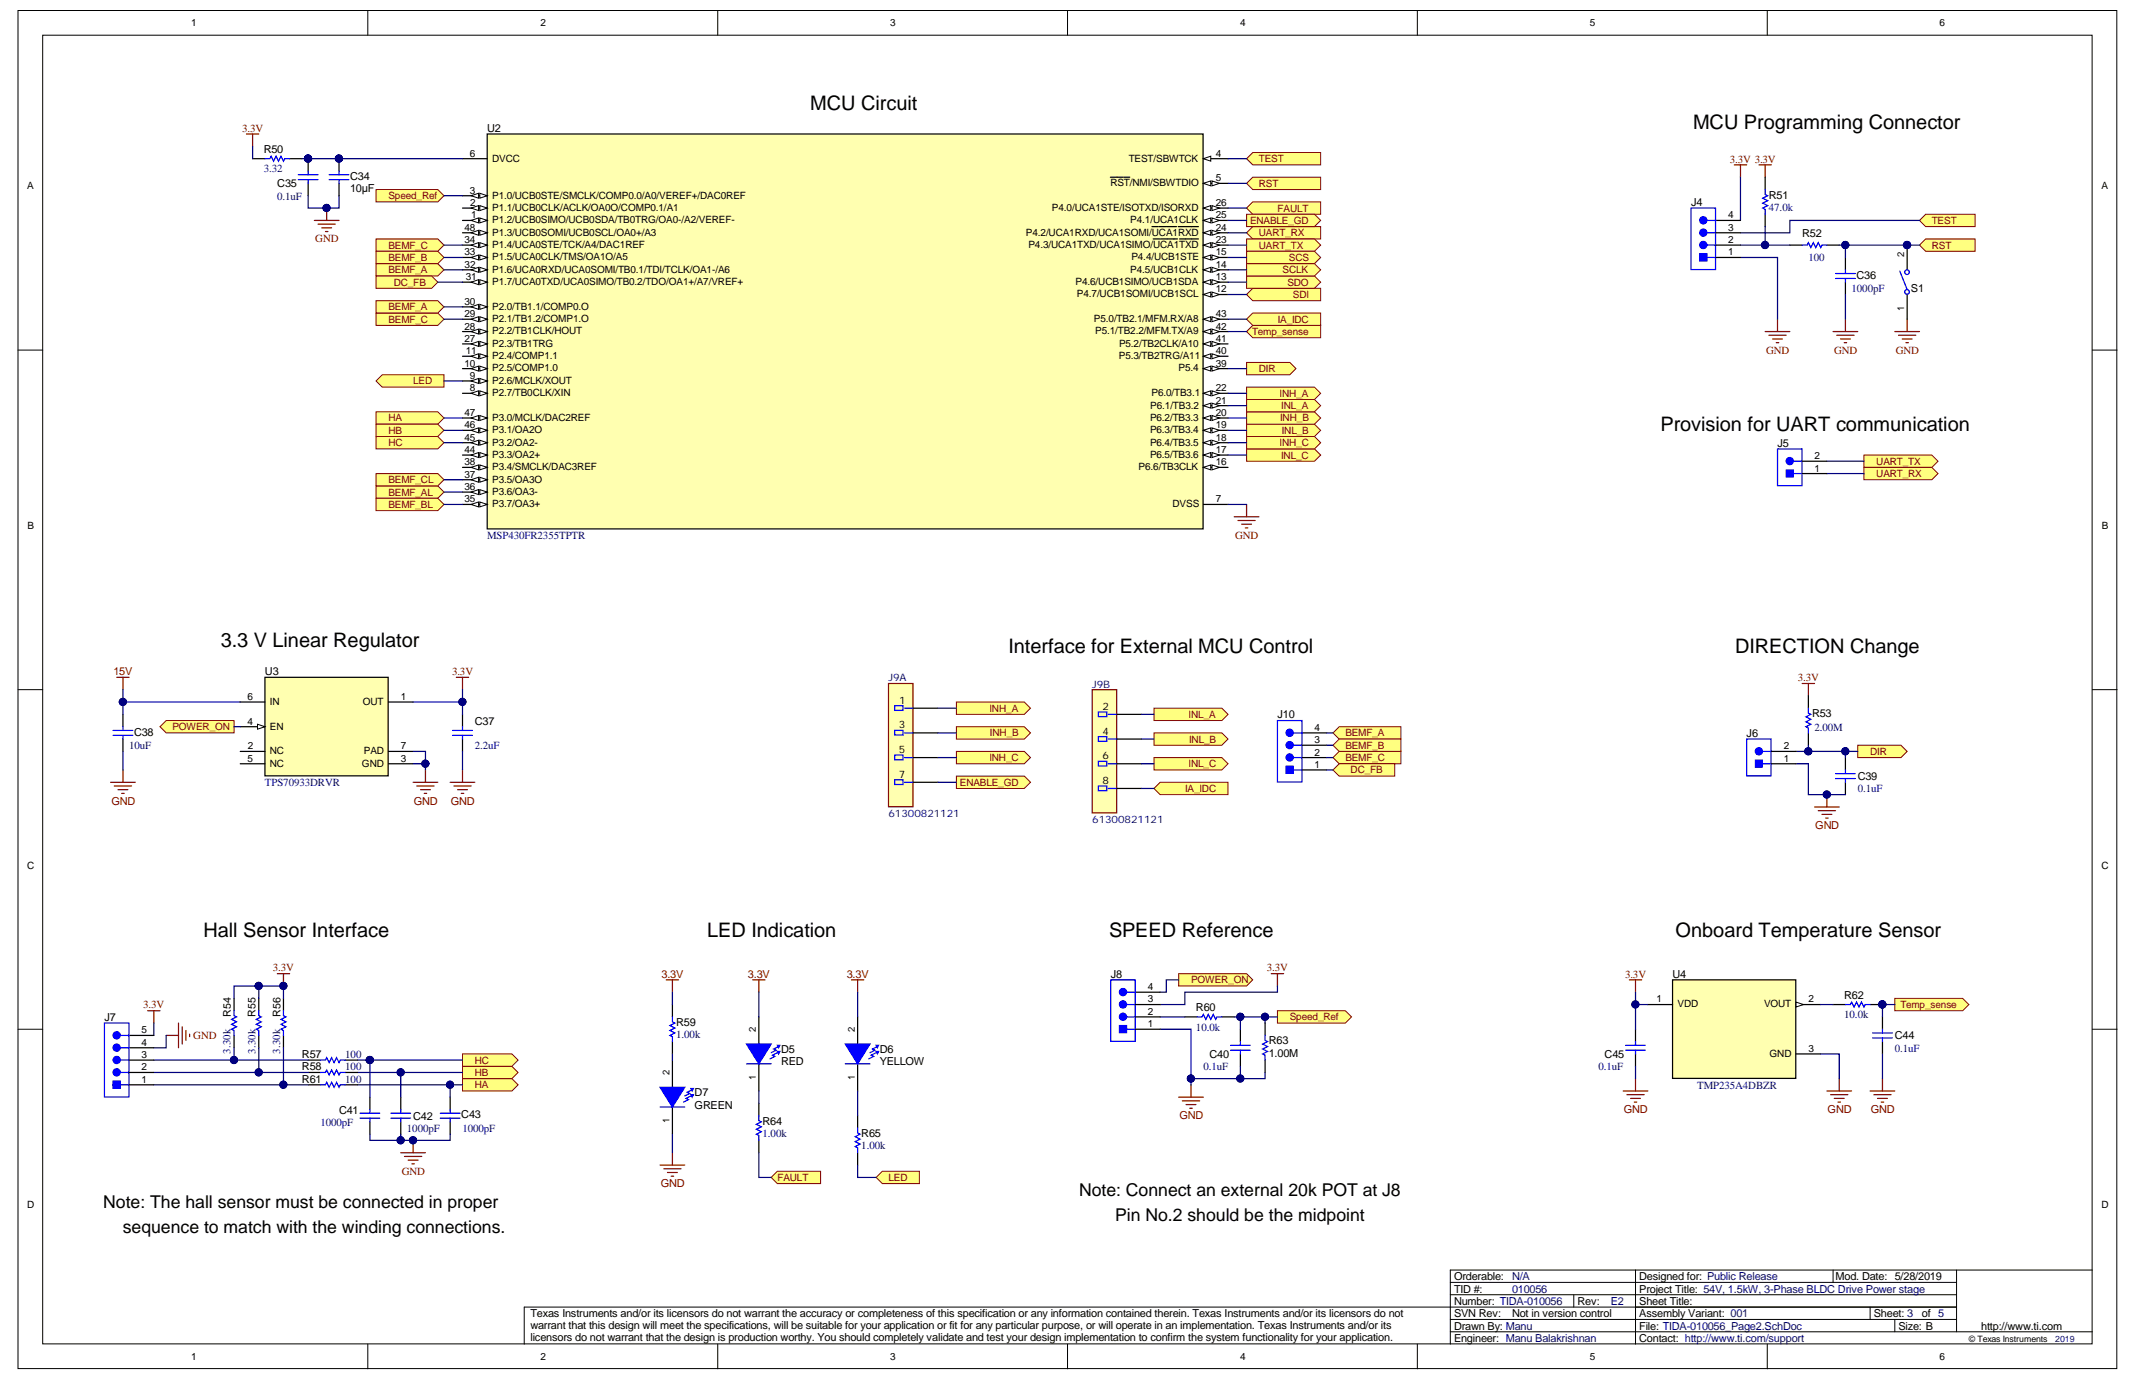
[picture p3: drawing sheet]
<svg xmlns="http://www.w3.org/2000/svg" width="432mm" height="279mm" viewBox="0 0 432 279" stroke-linecap="round" stroke-linejoin="round" font-family="sans-serif">
<defs><g id="words">
<g font-size="4">
<text x="163.7" y="22.2">MCU Circuit</text>
<text x="342.1" y="26">MCU Programming Connector</text>
<text x="335.5" y="87.1">Provision for UART communication</text>
<text x="44.6" y="130.8">3.3 V Linear Regulator</text>
<text x="203.8" y="132">Interface for External MCU Control</text>
<text x="350.6" y="132">DIRECTION Change</text>
<text x="41.1" y="189.4">Hall Sensor Interface</text>
<text x="142.9" y="189.4">LED Indication</text>
<text x="224.1" y="189.4">SPEED Reference</text>
<text x="338.6" y="189.4">Onboard Temperature Sensor</text>
</g>
<g font-size="3.6">
<text x="20.9" y="244.2">Note: The hall sensor must be connected in proper</text>
<text x="218" y="241.7">Note: Connect an external 20k POT at J8</text>
<text x="24.8" y="249.2">sequence to match with the winding connections.</text>
<text x="225.3" y="246.7">Pin No.2 should be the midpoint</text>
</g>
<g font-size="2.2" fill="#800000">
<text x="48.9" y="26.6">3.3V</text>
<text x="349.6" y="32.8">3.3V 3.3V</text>
<text x="63.7" y="49">GND</text>
<text x="356.9" y="71.4">GND</text>
<text x="370.6" y="71.4">GND</text>
<text x="383.1" y="71.4">GND</text>
<text x="249.6" y="108.9">GND</text>
<text x="22.9" y="136.4">15V</text>
<text x="91.3" y="136.4">3.3V</text>
<text x="363.3" y="137.6">3.3V</text>
<text x="22.5" y="162.6">GND</text>
<text x="83.6" y="162.6">GND</text>
<text x="91.1" y="162.6">GND</text>
<text x="366.8" y="167.6">GND</text>
<text x="55.2" y="196.3">3.3V</text>
<text x="133.7" y="197.6">3.3V</text>
<text x="151.1" y="197.6">3.3V</text>
<text x="171.1" y="197.6">3.3V</text>
<text x="256" y="196.3">3.3V</text>
<text x="328.3" y="197.5">3.3V</text>
<text x="29" y="203.8">3.3V</text>
<text x="39.1" y="210">GND</text>
<text x="238.3" y="226.2">GND</text>
<text x="328.1" y="225">GND</text>
<text x="369.3" y="225">GND</text>
<text x="378" y="225">GND</text>
<text x="81.2" y="237.4">GND</text>
<text x="133.5" y="239.9">GND</text>
</g>
<g font-size="2.2">
<text x="98.4" y="26.6">U2</text>
<text x="53.3" y="30.9">R50</text>
<text x="56" y="37.9">C35</text>
<text x="70.7" y="38.9">10µF</text>
<text x="70.7" y="36.4">C34</text>
<text x="341.7" y="41.6">J4</text>
<text x="357.4" y="40.1">R51</text>
<text x="364.2" y="47.8">R52</text>
<text x="375.1" y="56.3">C36</text>
<text x="386.1" y="59.1">S1</text>
<text x="359.2" y="90.3">J5</text>
<text x="53.5" y="136.4">U3</text>
<text x="27.1" y="148.7">C38</text>
<text x="95.9" y="146.4">C37</text>
<text x="258.1" y="145.2">J10</text>
<text x="352.9" y="148.9">J6</text>
<text x="366.1" y="144.9">R53</text>
<text x="375.4" y="157.6">C39</text>
<text x="224.4" y="197.6">J8</text>
<text x="338" y="197.6">U4</text>
<text x="372.6" y="201.8">R62</text>
<text x="21.1" y="206.3">J7</text>
<text x="136.6" y="207.3">R59</text>
<text x="241.7" y="204.3">R60</text>
<text x="61" y="213.8">R57</text>
<text x="157.8" y="215.3">RED</text>
<text x="157.8" y="212.8">D5</text>
<text x="177.8" y="215.3">YELLOW</text>
<text x="177.8" y="212.8">D6</text>
<text x="244.4" y="213.8">C40</text>
<text x="256.4" y="213.5">1.00M</text>
<text x="256.4" y="211">R63</text>
<text x="324.2" y="213.8">C45</text>
<text x="382.9" y="210">C44</text>
<text x="61" y="216.3">R58</text>
<text x="61" y="218.8">R61</text>
<text x="140.4" y="221.5">D7</text>
<text x="68.5" y="225">C41</text>
<text x="83.5" y="226.3">C42</text>
<text x="93.2" y="226">C43</text>
<text x="140.4" y="224">GREEN</text>
<text x="154.1" y="227.2">R64</text>
<text x="174" y="229.7">R65</text>
<text x="293.8" y="263.7">Number: TIDA-010056</text>
<text x="293.8" y="261.2">TID #:</text>
<text x="293.8" y="258.7">Orderable:</text>
<text x="318.7" y="263.7">Rev:</text>
<text x="331.2" y="263.7">Sheet Title:</text>
<text x="331.2" y="261.2">Project Title: 54V, 1.5kW, 3-Phase BLDC Drive Power stage</text>
<text x="331.2" y="258.7">Designed for: Public Release</text>
<text x="370.9" y="258.7">Mod. Date: 5/28/2019</text>
<text x="107.2" y="266.1">Texas Instruments and/or its licensors do not warrant the accuracy or completeness of this specification or any information contained therein. Texas Instruments and/or its licensors do not</text>
<text x="107.2" y="268.6">warrant that this design will meet the specifications, will be suitable for your application or fit for any particular purpose, or will operate in an implementation. Texas Instruments and/or its</text>
<text x="293.8" y="268.7">Drawn By: Manu</text>
<text x="293.8" y="266.2">SVN Rev:</text>
<text x="305.5" y="266.2">Not in version control</text>
<text x="331.2" y="268.7">File: TIDA-010056_Page2.SchDoc</text>
<text x="331.2" y="266.2">Assembly Variant: 001</text>
<text x="378.6" y="266.2">Sheet: 3</text>
<text x="383.6" y="268.7">Size: B</text>
<text x="388.4" y="266.2">of 5</text>
<text x="400.3" y="268.7">http://www.ti.com</text>
<text x="107.2" y="271">licensors do not warrant that the design is production worthy. You should completely validate and test your design implementation to confirm the system functionality for your application.</text>
<text x="293.8" y="271.2">Engineer: Manu Balakrishnan</text>
<text x="331.2" y="271.2">Contact: http://www.ti.com/support</text>
</g>
<g font-size="2.2" fill="#000080">
<text x="53.3" y="34.8">3.32</text>
<text x="56" y="40.3">0.1uF</text>
<text x="357.4" y="42.6">47.0k</text>
<text x="365.4" y="52.8">100</text>
<text x="374.1" y="59">1000pF</text>
<text x="98.4" y="109">MSP430FR2355TPTR</text>
<text x="366.6" y="147.6">2.00M</text>
<text x="26.1" y="151.4">10uF</text>
<text x="95.9" y="151.4">2.2uF</text>
<text x="53.5" y="158.9">TPS70933DRVR</text>
<text x="375.4" y="160.1">0.1uF</text>
<text x="136.6" y="209.8">1.00k</text>
<text x="241.7" y="208.3">10.0k</text>
<text x="372.6" y="205.8">10.0k</text>
<text x="46.6" y="213" transform="rotate(-90 46.6 213)">3.30k</text>
<text x="51.6" y="213" transform="rotate(-90 51.6 213)">3.30k</text>
<text x="56.6" y="213" transform="rotate(-90 56.6 213)">3.30k</text>
<text x="69.8" y="213.7">100</text>
<text x="382.9" y="212.5">0.1uF</text>
<text x="69.8" y="216.2">100</text>
<text x="69.8" y="218.7">100</text>
<text x="243.1" y="216.2">0.1uF</text>
<text x="323" y="216.2">0.1uF</text>
<text x="342.9" y="220">TMP235A4DBZR</text>
<text x="64.8" y="227.5">1000pF</text>
<text x="82.2" y="228.7">1000pF</text>
<text x="93.5" y="228.7">1000pF</text>
<text x="154.1" y="229.7">1.00k</text>
<text x="174" y="232.2">1.00k</text>
<text x="305.5" y="261.2">010056</text>
<text x="305.5" y="258.7">N/A</text>
<text x="325.5" y="263.7">E2</text>
</g>
<g font-size="2.1" fill="#000080">
<text x="179.5" y="137.7">J9A</text>
<text x="220.7" y="138.9">J9B</text>
<text x="179.5" y="165.1">61300821121</text>
<text x="220.7" y="166.4">61300821121</text>
</g>
<g font-size="2.1">
<text x="181.7" y="142.2">1</text>
<text x="222.8" y="143.4">2</text>
<text x="181.6" y="147.2">3</text>
<text x="222.7" y="148.4">4</text>
<text x="181.6" y="152.2">5</text>
<text x="222.7" y="153.4">6</text>
<text x="181.6" y="157.2">7</text>
<text x="222.7" y="158.4">8</text>
<text x="46.7" y="205.5" transform="rotate(-90 46.7 205.5)">R54</text>
<text x="51.7" y="205.5" transform="rotate(-90 51.7 205.5)">R55</text>
<text x="56.6" y="205.5" transform="rotate(-90 56.6 205.5)">R56</text>
</g>
<g font-size="2">
<text x="38.6" y="5.3">1</text>
<text x="109.2" y="5.3">2</text>
<text x="179.9" y="5.3">3</text>
<text x="250.6" y="5.3">4</text>
<text x="321.2" y="5.3">5</text>
<text x="391.9" y="5.3">6</text>
<text x="94.9" y="31.6">6</text>
<text x="99.4" y="32.6">DVCC</text>
<text x="228.1" y="32.6">TEST/SBWTCK</text>
<text x="245.6" y="31.6">4</text>
<text x="5.5" y="38.3">A</text>
<text x="94.9" y="39.1">3</text>
<text x="95" y="41.6">2</text>
<text x="99.4" y="40.1">P1.0/UCB0STE/SMCLK/COMP0.0/A0/VEREF+/DAC0REF</text>
<text x="224.4" y="37.6">RST/NMI/SBWTDIO</text>
<text x="245.6" y="36.6">5</text>
<text x="245.6" y="41.6">26</text>
<text x="424.6" y="38.3">A</text>
<text x="93.8" y="46.6">48</text>
<text x="95.2" y="44.1">1</text>
<text x="99.4" y="42.6">P1.1/UCB0CLK/ACLK/OA0O/COMP0.1/A1</text>
<text x="99.4" y="45.1">P1.2/UCB0SIMO/UCB0SDA/TB0TRG/OA0-/A2/VEREF-</text>
<text x="99.4" y="47.6">P1.3/UCB0SOMI/UCB0SCL/OA0+/A3</text>
<text x="207.3" y="47.6">P4.2/UCA1RXD/UCA1SOMI/UCA1RXD</text>
<text x="212.6" y="42.6">P4.0/UCA1STE/ISOTXD/ISORXD</text>
<text x="228.4" y="45.1">P4.1/UCA1CLK</text>
<text x="245.6" y="46.6">24</text>
<text x="245.6" y="44.1">25</text>
<text x="349.2" y="44.1">4</text>
<text x="349.2" y="46.6">3</text>
<text x="93.8" y="49.1">34</text>
<text x="93.8" y="51.6">33</text>
<text x="99.4" y="50.1">P1.4/UCA0STE/TCK/A4/DAC1REF</text>
<text x="99.4" y="52.6">P1.5/UCA0CLK/TMS/OA1O/A5</text>
<text x="207.8" y="50.1">P4.3/UCA1TXD/UCA1SIMO/UCA1TXD</text>
<text x="228.6" y="52.6">P4.4/UCB1STE</text>
<text x="245.6" y="51.6">15</text>
<text x="245.6" y="49.1">23</text>
<text x="349.2" y="51.6">1</text>
<text x="349.2" y="49.1">2</text>
<text x="93.9" y="54.1">32</text>
<text x="94.1" y="56.6">31</text>
<text x="99.4" y="55.1">P1.6/UCA0RXD/UCA0SOMI/TB0.1/TDI/TCLK/OA1-/A6</text>
<text x="99.4" y="57.6">P1.7/UCA0TXD/UCA0SIMO/TB0.2/TDO/OA1+/A7/VREF+</text>
<text x="217.3" y="57.6">P4.6/UCB1SIMO/UCB1SDA</text>
<text x="228.4" y="55.1">P4.5/UCB1CLK</text>
<text x="245.6" y="59.1">12</text>
<text x="245.6" y="56.6">13</text>
<text x="245.6" y="54.1">14</text>
<text x="93.8" y="61.6">30</text>
<text x="93.8" y="64.1">29</text>
<text x="99.4" y="62.6">P2.0/TB1.1/COMP0.O</text>
<text x="99.4" y="65.1">P2.1/TB1.2/COMP1.O</text>
<text x="217.6" y="60.1">P4.7/UCB1SOMI/UCB1SCL</text>
<text x="221" y="65.1">P5.0/TB2.1/MFM.RX/A8</text>
<text x="245.6" y="64.1">43</text>
<text x="93.8" y="66.6">28</text>
<text x="93.8" y="69.1">27</text>
<text x="94.1" y="71.6">11</text>
<text x="99.4" y="67.6">P2.2/TB1CLK/HOUT</text>
<text x="99.4" y="70.1">P2.3/TB1TRG</text>
<text x="221.3" y="67.6">P5.1/TB2.2/MFM.TX/A9</text>
<text x="226.1" y="70.1">P5.2/TB2CLK/A10</text>
<text x="245.6" y="71.6">40</text>
<text x="245.6" y="69.1">41</text>
<text x="245.6" y="66.6">42</text>
<text x="93.8" y="74.1">10</text>
<text x="94.9" y="76.6">9</text>
<text x="99.4" y="72.6">P2.4/COMP1.1</text>
<text x="99.4" y="75.1">P2.5/COMP1.0</text>
<text x="99.4" y="77.6">P2.6/MCLK/XOUT</text>
<text x="226.1" y="72.6">P5.3/TB2TRG/A11</text>
<text x="238.2" y="75.1">P5.4</text>
<text x="245.6" y="74.1">39</text>
<text x="94.9" y="79.1">8</text>
<text x="99.4" y="80.1">P2.7/TB0CLK/XIN</text>
<text x="232.4" y="82.5">P6.1/TB3.2</text>
<text x="232.7" y="80.1">P6.0/TB3.1</text>
<text x="245.6" y="81.6">21</text>
<text x="245.6" y="79.1">22</text>
<text x="93.8" y="89">45</text>
<text x="93.8" y="86.5">46</text>
<text x="93.8" y="84">47</text>
<text x="99.4" y="87.5">P3.1/OA2O</text>
<text x="99.4" y="85">P3.0/MCLK/DAC2REF</text>
<text x="232.4" y="87.5">P6.3/TB3.4</text>
<text x="232.4" y="85">P6.2/TB3.3</text>
<text x="245.6" y="89">18</text>
<text x="245.6" y="86.5">19</text>
<text x="245.6" y="84">20</text>
<text x="93.8" y="94">38</text>
<text x="93.8" y="91.5">44</text>
<text x="99.4" y="95">P3.4/SMCLK/DAC3REF</text>
<text x="99.4" y="92.5">P3.3/OA2+</text>
<text x="99.4" y="90">P3.2/OA2-</text>
<text x="230.1" y="95">P6.6/TB3CLK</text>
<text x="232.4" y="92.5">P6.5/TB3.6</text>
<text x="232.4" y="90">P6.4/TB3.5</text>
<text x="245.6" y="94">16</text>
<text x="245.6" y="91.5">17</text>
<text x="366.6" y="95.3">1</text>
<text x="366.6" y="92.8">2</text>
<text x="93.8" y="101.5">35</text>
<text x="93.8" y="99">36</text>
<text x="93.8" y="96.5">37</text>
<text x="99.4" y="100">P3.6/OA3-</text>
<text x="99.4" y="97.5">P3.5/OA3O</text>
<text x="245.6" y="101.5">7</text>
<text x="5.5" y="106.9">B</text>
<text x="99.4" y="102.5">P3.7/OA3+</text>
<text x="236.9" y="102.5">DVSS</text>
<text x="424.7" y="106.9">B</text>
<text x="50" y="141.4">6</text>
<text x="54.5" y="142.4">IN</text>
<text x="73.3" y="142.4">OUT</text>
<text x="81" y="141.4">1</text>
<text x="50" y="146.4">4</text>
<text x="54.5" y="147.4">EN</text>
<text x="265.6" y="147.7">4</text>
<text x="50" y="153.9">5</text>
<text x="50.1" y="151.4">2</text>
<text x="54.5" y="152.4">NC</text>
<text x="54.5" y="154.9">NC</text>
<text x="73.1" y="154.9">GND</text>
<text x="73.5" y="152.4">PAD</text>
<text x="81" y="153.9">3</text>
<text x="81" y="151.4">7</text>
<text x="265.6" y="155.2">1</text>
<text x="265.6" y="152.7">2</text>
<text x="265.6" y="150.2">3</text>
<text x="360.4" y="153.9">1</text>
<text x="360.4" y="151.4">2</text>
<text x="5.5" y="175.5">C</text>
<text x="424.6" y="175.5">C</text>
<text x="231.9" y="200.1">4</text>
<text x="231.9" y="202.6">3</text>
<text x="334.7" y="202.6">1</text>
<text x="339" y="203.6">VDD</text>
<text x="356.4" y="203.6">VOUT</text>
<text x="365.4" y="202.6">2</text>
<text x="28.6" y="208.8">5</text>
<text x="231.9" y="207.6">1</text>
<text x="231.9" y="205.1">2</text>
<text x="28.6" y="211.3">4</text>
<text x="28.6" y="213.8">3</text>
<text x="357.6" y="213.5">GND</text>
<text x="365.4" y="212.5">3</text>
<text x="28.6" y="218.8">1</text>
<text x="28.6" y="216.3">2</text>
<text x="5.5" y="244.1">D</text>
<text x="424.6" y="244.1">D</text>
<text x="38.6" y="274.8">1</text>
<text x="109.2" y="274.8">2</text>
<text x="179.9" y="274.8">3</text>
<text x="250.6" y="274.8">4</text>
<text x="321.2" y="274.8">5</text>
<text x="391.9" y="274.8">6</text>
</g>
<g font-size="2" fill="#800000">
<text x="254.4" y="32.8">TEST</text>
<text x="78.5" y="40.3">Speed_Ref</text>
<text x="254.4" y="37.8">RST</text>
<text x="252.6" y="45.2">ENABLE_GD</text>
<text x="254.4" y="47.7">UART_RX</text>
<text x="258.1" y="42.8">FAULT</text>
<text x="390.3" y="45.2">TEST</text>
<text x="78.5" y="50.2">BEMF_C</text>
<text x="78.5" y="52.7">BEMF_B</text>
<text x="254.4" y="50.2">UART_TX</text>
<text x="260.4" y="52.7">SCS</text>
<text x="390.3" y="50.2">RST</text>
<text x="78.5" y="55.2">BEMF_A</text>
<text x="79.6" y="57.7">DC_FB</text>
<text x="259.2" y="55.2">SCLK</text>
<text x="260.1" y="57.7">SDO</text>
<text x="78.5" y="65.2">BEMF_C</text>
<text x="78.5" y="62.7">BEMF_A</text>
<text x="258.2" y="65.2">IA_IDC</text>
<text x="261.3" y="60.2">SDI</text>
<text x="253" y="67.7">Temp_sense</text>
<text x="83.5" y="77.7">LED</text>
<text x="254.4" y="75.2">DIR</text>
<text x="258.6" y="80.2">INH_A</text>
<text x="258.9" y="82.7">INL_A</text>
<text x="78.5" y="85.2">HA</text>
<text x="78.5" y="87.7">HB</text>
<text x="258.7" y="85.2">INH_B</text>
<text x="259" y="87.7">INL_B</text>
<text x="78.5" y="90.2">HC</text>
<text x="258.5" y="90.2">INH_C</text>
<text x="258.9" y="92.7">INL_C</text>
<text x="379.1" y="93.9">UART_TX</text>
<text x="78.5" y="100.1">BEMF_AL</text>
<text x="78.5" y="97.6">BEMF_CL</text>
<text x="379.1" y="96.4">UART_RX</text>
<text x="78.5" y="102.6">BEMF_BL</text>
<text x="199.9" y="143.8">INH_A</text>
<text x="34.8" y="147.5">POWER_ON</text>
<text x="200" y="148.8">INH_B</text>
<text x="240.2" y="145.1">INL_A</text>
<text x="271.8" y="148.8">BEMF_A</text>
<text x="199.9" y="153.8">INH_C</text>
<text x="240.2" y="155">INL_C</text>
<text x="240.3" y="150">INL_B</text>
<text x="271.8" y="153.8">BEMF_C</text>
<text x="271.8" y="151.3">BEMF_B</text>
<text x="377.9" y="152.5">DIR</text>
<text x="193.9" y="158.8">ENABLE_GD</text>
<text x="239.5" y="160">IA_IDC</text>
<text x="272.9" y="156.3">DC_FB</text>
<text x="240.7" y="198.7">POWER_ON</text>
<text x="384" y="203.7">Temp_sense</text>
<text x="260.6" y="206.2">Speed_Ref</text>
<text x="95.9" y="214.9">HC</text>
<text x="95.9" y="219.9">HA</text>
<text x="95.9" y="217.4">HB</text>
<text x="157.1" y="238.6">FAULT</text>
<text x="179.5" y="238.6">LED</text>
</g>
<g font-size="1.9">
<text x="384.8" y="52" transform="rotate(-90 384.8 52)">2</text>
<text x="384.8" y="62.8" transform="rotate(-90 384.8 62.8)">1</text>
<text x="152.7" y="208.5" transform="rotate(-90 152.7 208.5)">2</text>
<text x="172.7" y="208.5" transform="rotate(-90 172.7 208.5)">2</text>
<text x="135.3" y="217.2" transform="rotate(-90 135.3 217.2)">2</text>
<text x="152.7" y="218.2" transform="rotate(-90 152.7 218.2)">1</text>
<text x="172.7" y="218.2" transform="rotate(-90 172.7 218.2)">1</text>
<text x="135.3" y="227" transform="rotate(-90 135.3 227)">1</text>
</g>
<text font-size="1.8" x="397.8" y="271.2">© Texas Instruments</text>
<text font-size="1.8" fill="#000080" x="415.3" y="271.2">2019</text>
</g></defs>
<g fill="#fff" stroke="#000" stroke-width=".2">
<path d="M3.6 2.1h424.1v274.4h-424.1z"/>
<path d="M8.6 7.1h414.1v264.4h-414.1z"/>
</g>
<g fill="none" stroke="#000" stroke-width=".2">
<path d="M74.3 2.1v5M145 2.1v5M215.7 2.1v5M286.4 2.1v5M357.1 2.1v5M3.6 70.7h5M422.8 70.7h5M3.6 139.4h5M422.8 139.4h5M3.6 208h5M422.8 208h5M293 259.1h102.3"/>
<path d="M330.5 256.6h-37.5v15M370.4 256.6v2.5M395.3 256.6v12.5M422.8 256.6h-92.3v15M74.3 271.6v5M145 271.6v5M215.7 271.6v5M286.4 271.6v5M293 269.1h129.8M293 266.6h102.3M293 261.6h102.3M318 261.6v2.5"/>
<path d="M357.1 271.6v5M377.9 264.1v2.5M382.9 266.6v2.5M395.3 264.1h-289.4v7.5"/>
</g>
<g fill="none" stroke="#800000" stroke-width=".25">
<path d="M134.6 198h2.5M135.9 198v2.5M172 198h2.5M173.3 198v2.5M256.9 196.7h2.5M258.1 196.7v2.5M240.7 219.2v2.5M330.5 218v2.4M371.6 218v2.4M133.4 235.4h5M134.1 236.2h3.5M134.9 236.9h2"/>
<path d="M135.6 237.7h.5M135.9 232.9v2.5M238.2 221.7h4.9M238.9 222.4h3.5M239.7 223.2h2M240.4 223.9h.5M328 220.4h5M328.7 221.2h3.5M329.5 221.9h2M330.2 222.7h.5M369.1 220.4h5M369.9 221.2h3.5"/>
<path d="M370.6 221.9h2M371.4 222.7h.5"/>
</g>
<path d="M173.3 205.5v5.5M173.3 215v5.4" fill="none" stroke="#000" stroke-width=".25"/>
<path d="M170.8 211h5l-2.5 4z" fill="#00f"/>
<path d="M170.8 211h5l-2.5 4zM170.8 215h5M177 212.7l-1 .5 .5 .3-1 .5M177.3 211.5l-1 .5 .5 .2-1 .5" fill="none" stroke="#00f" stroke-width=".25"/>
<path d="M177 212.5h.5l-.2 .5z" fill="#00f"/>
<path d="M177 212.5h.5l-.2 .5z" fill="none" stroke="#00f" stroke-width=".25"/>
<path d="M177 211.2h.5l-.2 .5z" fill="#00f"/>
<path d="M177 211.2h.5l-.2 .5z" fill="none" stroke="#00f" stroke-width=".25"/>
<path d="M135.9 214.2v5.5M135.9 223.7v5.5" fill="none" stroke="#000" stroke-width=".25"/>
<path d="M133.4 219.7h5l-2.5 4z" fill="#00f"/>
<path d="M133.4 219.7h5l-2.5 4zM133.4 223.7h5M139.6 221.4l-1 .5 .5 .3-1 .5M139.9 220.2l-1 .5 .5 .2-1 .5" fill="none" stroke="#00f" stroke-width=".25"/>
<path d="M139.6 221.2h.5l-.2 .5z" fill="#00f"/>
<path d="M139.6 221.2h.5l-.2 .5z" fill="none" stroke="#00f" stroke-width=".25"/>
<path d="M139.6 219.9h.5l-.2 .5z" fill="#00f"/>
<path d="M139.6 219.9h.5l-.2 .5z" fill="none" stroke="#00f" stroke-width=".25"/>
<path d="M152.1 198h2.5M153.3 198v2.5" fill="none" stroke="#800000" stroke-width=".25"/>
<path d="M157.1 236.7h8.7v2.5h-8.7l-1.3-1.3z" fill-rule="evenodd" fill="#ffff80" stroke="#800000" stroke-width=".2"/>
<path d="M153.3 205.5v5.5M153.3 215v5.4" fill="none" stroke="#000" stroke-width=".25"/>
<path d="M150.8 211h5l-2.5 4z" fill="#00f"/>
<path d="M150.8 211h5l-2.5 4zM150.8 215h5M157.1 212.7l-1 .5 .5 .3-1 .5M157.3 211.5l-1 .5 .5 .2-1 .5" fill="none" stroke="#00f" stroke-width=".25"/>
<path d="M157.1 212.5h.5l-.3 .5z" fill="#00f"/>
<path d="M157.1 212.5h.5l-.3 .5z" fill="none" stroke="#00f" stroke-width=".25"/>
<path d="M157.1 211.2h.5l-.3 .5z" fill="#00f"/>
<path d="M157.1 211.2h.5l-.3 .5z" fill="none" stroke="#00f" stroke-width=".25"/>
<path d="M380.4 218v2.4M377.9 220.4h5M378.6 221.2h3.5M379.4 221.9h2M380.1 222.7h.5" fill="none" stroke="#800000" stroke-width=".25"/>
<path d="M258.1 204.2h13.7l1.3 1.3-1.3 1.2h-13.7z" fill-rule="evenodd" fill="#ffff80" stroke="#800000" stroke-width=".2"/>
<path d="M364.2 138.1h2.4M365.4 138.1v2.5M366.6 163.1h5M367.4 163.8h3.5M368.1 164.6h2M368.9 165.3h.5M369.1 160.6v2.5M329.2 198h2.5M330.5 198v2.5" fill="none" stroke="#800000" stroke-width=".25"/>
<circle cx="369.1" cy="160.5" r=".72" fill="#000080" stroke="#000080" stroke-width=".2"/>
<g fill="#ffff80" stroke="#800000" stroke-width=".2">
<path d="M375.4 150.6h8.7l1.3 1.2-1.3 1.3h-8.7z" fill-rule="evenodd"/>
<path d="M382.9 201.7h13.7l1.2 1.3-1.2 1.2h-13.7z" fill-rule="evenodd"/>
<path d="M376.6 91.9h13.7l1.3 1.3-1.3 1.2h-13.7z" fill-rule="evenodd"/>
<path d="M376.6 94.4h13.7l1.3 1.3-1.3 1.2h-13.7z" fill-rule="evenodd"/>
<path d="M178.3 236.7h7.5v2.5h-7.5l-1.3-1.3z" fill-rule="evenodd"/>
</g>
<path d="M338 198h24.9v19.9h-24.9z" fill="#ffffb0" stroke="#000" stroke-width=".25"/>
<path d="M362.9 213h5M362.9 203h5" fill="none" stroke="#000" stroke-width=".25"/>
<path d="M362.9 202.5l1.5 .5-1.5 .5z" fill="#fff"/>
<path d="M362.9 202.5l1.5 .5-1.5 .5z" fill="none" stroke="#000" stroke-width=".2"/>
<path d="M239.4 205.5h2.5M246.9 205.5h2.5M333 203h5" fill="none" stroke="#000" stroke-width=".25"/>
<path d="M241.9 205.5h1l.2-.5 .5 1 .5-1 .5 1 .5-1 .5 1 .3-.5h1" fill="none" stroke="#00f" stroke-width=".25"/>
<path d="M53.5 136.9h24.9v19.9h-24.9z" fill="#ffffb0" stroke="#000" stroke-width=".25"/>
<path d="M48.5 151.8h5M48.5 146.8h5M78.5 141.9h5M78.5 154.3h5" fill="none" stroke="#000" stroke-width=".25"/>
<path d="M52 146.3l1.5 .5-1.5 .5z" fill="#fff"/>
<path d="M52 146.3l1.5 .5-1.5 .5z" fill="none" stroke="#000" stroke-width=".2"/>
<g fill="none" stroke="#000" stroke-width=".25">
<path d="M24.8 144.3v2.5M24.8 149.3v2.5M48.5 154.3h5M48.5 141.9h5M78.5 151.8h5M372.9 153.1v2.5M372.9 158.1v2.5M135.9 203v2.5M135.9 210.5v2.5M250.6 208v2.5M250.6 213v2.5M330.5 208v2.5"/>
<path d="M330.5 213v2.5M370.4 203h2.5M377.9 203h2.5M380.4 205.5v2.5M380.4 210.5v2.5M153.3 222.9v2.5M153.3 230.4v2.5M173.3 225.4v2.5M173.3 232.9v2.5"/>
</g>
<g fill="none" stroke="#800000" stroke-width=".25">
<path d="M23.6 136.9h2.5M24.8 136.9v2.5M92.2 136.9h2.5M93.5 136.9v2.5M22.3 158.1h5M23.1 158.8h3.5M23.8 159.6h2M24.8 155.6v2.5M83.5 158.1h5M84.2 158.8h3.5M85 159.6h2M86 155.6v2.5"/>
<path d="M91 158.1h4.9M91.7 158.8h3.5M92.5 159.6h2M93.5 155.6v2.5M24.6 160.3h.5M85.7 160.3h.5M93.2 160.3h.5"/>
</g>
<g fill="none" stroke="#00f" stroke-width=".25">
<path d="M22.8 147.6h4M22.8 148.6h4M24.8 146.8v.8M24.8 148.6v.7M370.9 156.3h4M370.9 157.3h4M372.9 155.6v.7M372.9 157.3v.8M135.9 205.5v1l.5 .2-1 .5 1 .5-1 .5 1 .5-1 .5 .5 .3v1M248.6 211.2h4M248.6 212.2h4M250.6 210.5v.7"/>
<path d="M250.6 212.2v.8M328.5 211.2h4M328.5 212.2h4M330.5 210.5v.7M330.5 212.2v.8M372.9 203h1l.2-.5 .5 1 .5-1 .5 1 .5-1 .5 1 .3-.5h1M378.4 208.7h4M378.4 209.7h4M380.4 208v.7M380.4 209.7v.8M153.3 225.4v1l.5 .3-1 .5 1 .5-1 .5 1 .5-1 .5 .5 .2v1M173.3 227.9v1l.5 .3-1 .5 1 .5-1 .5 1 .5-1 .5 .5 .2v1"/>
</g>
<circle cx="380.3" cy="203" r=".72" fill="#000080" stroke="#000080" stroke-width=".2"/>
<g fill="#ffff80" stroke="#800000" stroke-width=".2">
<path d="M238.2 196.7h13.7l1.2 1.3-1.2 1.2h-13.7z" fill-rule="evenodd"/>
<path d="M33.6 145.6h13.7v2.5h-13.7l-1.3-1.3z" fill-rule="evenodd"/>
</g>
<path d="M93.5 144.3v2.5M93.5 149.3v2.5M365.4 140.6v2.5M365.4 148.1v2.5" fill="none" stroke="#000" stroke-width=".25"/>
<path d="M91.5 147.6h3.9M91.5 148.6h3.9M93.5 146.8v.8M93.5 148.6v.7M365.4 143.1v1l.5 .2-1 .5 1 .5-1 .5 1 .5-1 .5 .5 .3v1" fill="none" stroke="#00f" stroke-width=".25"/>
<g fill="none" stroke="#000080" stroke-width=".25">
<path d="M369.1 93.2h7.5M369.1 95.7h7.5M24.8 139.4v2.5M93.5 139.4v2.5h-10M24.8 151.8v3.8M47.3 146.8h1.2M48.5 141.9h-23.7v2.4M83.5 151.8h2.5v3.8M83.5 154.3h2.5M93.5 141.9v2.4M93.5 151.8v3.8M365.4 150.6v1.2h-2.5"/>
<path d="M238.2 198h-2.5v2.5h-1.3M258.1 199.2v1.3h-18.7v2.5h-5M135.9 200.5v2.5M135.9 213v1.2M153.3 200.5v5M173.3 200.5v5M234.4 208h6.3v11.2M234.4 205.5h5M249.4 205.5h1.2v2.5M250.6 205.5h5v1.2M250.6 215.5v2.5M255.6 205.5h2.5"/>
<path d="M330.5 215.5v2.5M367.9 213h3.7v5M367.9 203h2.5M380.4 213v5M382.9 203h-2.5v2.5M135.9 229.2v3.7M153.3 232.9v5h2.5M153.3 220.4v2.5M173.3 220.4v5"/>
</g>
<g fill="#000080" stroke="#000080" stroke-width=".2">
<circle cx="380.3" cy="203" r=".72"/>
<circle cx="250.6" cy="205.5" r=".72"/>
<circle cx="255.6" cy="205.5" r=".72"/>
<circle cx="365.4" cy="151.8" r=".72"/>
<circle cx="93.4" cy="141.8" r=".72"/>
<circle cx="85.9" cy="154.3" r=".72"/>
<circle cx="24.8" cy="141.8" r=".72"/>
<circle cx="240.6" cy="217.9" r=".72"/>
<circle cx="250.6" cy="217.9" r=".72"/>
</g>
<g fill="#ffff80" stroke="#800000" stroke-width=".2">
<path d="M253.1 45.8h13.7v2.5h-13.7l-1.2-1.3z" fill-rule="evenodd"/>
<path d="M253.1 65.7h13.7v2.5h-13.7l-1.2-1.2z" fill-rule="evenodd"/>
<path d="M251.9 78.2h13.7l1.2 1.3-1.2 1.2h-13.7z" fill-rule="evenodd"/>
<path d="M251.9 73.2h8.7l1.3 1.3-1.3 1.2h-8.7z" fill-rule="evenodd"/>
<path d="M251.9 90.7h13.7l1.2 1.2-1.2 1.3h-13.7z" fill-rule="evenodd"/>
<path d="M76 38.3h12.5l1.2 1.3-1.2 1.2h-12.5z" fill-rule="evenodd"/>
<path d="M251.9 48.3h13.7l1.2 1.2-1.2 1.3h-13.7z" fill-rule="evenodd"/>
</g>
<path d="M49.8 27.1h2.5M51 27.1v2.5M63.5 44.5h5M64.3 45.3h3.5M65 46h2M65.8 46.8h.5M66 42v2.5" fill="none" stroke="#800000" stroke-width=".25"/>
<circle cx="66" cy="42" r=".72" fill="#000080" stroke="#000080" stroke-width=".2"/>
<g fill="#ffff80" stroke="#800000" stroke-width=".2">
<path d="M77.2 75.7h12.5v2.5h-12.5l-1.2-1.2z" fill-rule="evenodd"/>
<path d="M253.1 35.8h13.7v2.5h-13.7l-1.2-1.2z" fill-rule="evenodd"/>
<path d="M253.1 30.8h13.7v2.5h-13.7l-1.2-1.2z" fill-rule="evenodd"/>
<path d="M251.9 88.2h13.7l1.2 1.3-1.2 1.2h-13.7z" fill-rule="evenodd"/>
<path d="M251.9 85.7h13.7l1.2 1.3-1.2 1.2h-13.7z" fill-rule="evenodd"/>
<path d="M251.9 83.2h13.7l1.2 1.3-1.2 1.2h-13.7z" fill-rule="evenodd"/>
<path d="M76 83.2h12.5l1.2 1.3-1.2 1.2h-12.5z" fill-rule="evenodd"/>
<path d="M76 85.7h12.5l1.2 1.3-1.2 1.2h-12.5z" fill-rule="evenodd"/>
<path d="M76 88.2h12.5l1.2 1.3-1.2 1.2h-12.5z" fill-rule="evenodd"/>
<path d="M253.1 40.8h13.7v2.5h-13.7l-1.2-1.3z" fill-rule="evenodd"/>
<path d="M251.9 55.8h13.7l1.2 1.2-1.2 1.3h-13.7z" fill-rule="evenodd"/>
<path d="M251.9 50.8h13.7l1.2 1.2-1.2 1.3h-13.7z" fill-rule="evenodd"/>
<path d="M253.1 58.3h13.7v2.5h-13.7l-1.2-1.3z" fill-rule="evenodd"/>
<path d="M251.9 53.3h13.7l1.2 1.2-1.2 1.3h-13.7z" fill-rule="evenodd"/>
</g>
<path d="M249.4 104.4h5M250.1 105.2h3.5M250.9 105.9h2M251.6 106.7h.5M251.9 101.9v2.5" fill="none" stroke="#800000" stroke-width=".25"/>
<path d="M98.4 27.1h144.7v79.8h-144.7z" fill="#ffffb0" stroke="#000" stroke-width=".25"/>
<path d="M93.5 32.1h4.9M93.5 39.6h4.9M243.1 101.9h5" fill="none" stroke="#000" stroke-width=".25"/>
<path d="M96.9 39.1l1.5 .5-1.5 .4z" fill="#fff"/>
<path d="M96.9 39.1l1.5 .5-1.5 .4z" fill="none" stroke="#000" stroke-width=".2"/>
<path d="M95.2 39.6l1.5-.5v.9z" fill="#fff"/>
<path d="M95.2 39.6l1.5-.5v.9z" fill="none" stroke="#000" stroke-width=".2"/>
<path d="M93.5 42h4.9" fill="none" stroke="#000" stroke-width=".25"/>
<path d="M96.9 41.5l1.5 .5-1.5 .5z" fill="#fff"/>
<path d="M96.9 41.5l1.5 .5-1.5 .5z" fill="none" stroke="#000" stroke-width=".2"/>
<path d="M95.2 42l1.5-.5v1z" fill="#fff"/>
<path d="M95.2 42l1.5-.5v1z" fill="none" stroke="#000" stroke-width=".2"/>
<path d="M93.5 44.5h4.9" fill="none" stroke="#000" stroke-width=".25"/>
<path d="M96.9 44l1.5 .5-1.5 .5z" fill="#fff"/>
<path d="M96.9 44l1.5 .5-1.5 .5z" fill="none" stroke="#000" stroke-width=".2"/>
<path d="M95.2 44.5l1.5-.5v1z" fill="#fff"/>
<path d="M95.2 44.5l1.5-.5v1z" fill="none" stroke="#000" stroke-width=".2"/>
<path d="M93.5 47h4.9" fill="none" stroke="#000" stroke-width=".25"/>
<path d="M96.9 46.5l1.5 .5-1.5 .5z" fill="#fff"/>
<path d="M96.9 46.5l1.5 .5-1.5 .5z" fill="none" stroke="#000" stroke-width=".2"/>
<path d="M95.2 47l1.5-.5v1z" fill="#fff"/>
<path d="M95.2 47l1.5-.5v1z" fill="none" stroke="#000" stroke-width=".2"/>
<path d="M93.5 49.5h4.9" fill="none" stroke="#000" stroke-width=".25"/>
<path d="M96.9 49l1.5 .5-1.5 .5z" fill="#fff"/>
<path d="M96.9 49l1.5 .5-1.5 .5z" fill="none" stroke="#000" stroke-width=".2"/>
<path d="M95.2 49.5l1.5-.5v1z" fill="#fff"/>
<path d="M95.2 49.5l1.5-.5v1z" fill="none" stroke="#000" stroke-width=".2"/>
<path d="M93.5 52h4.9" fill="none" stroke="#000" stroke-width=".25"/>
<path d="M96.9 51.5l1.5 .5-1.5 .5z" fill="#fff"/>
<path d="M96.9 51.5l1.5 .5-1.5 .5z" fill="none" stroke="#000" stroke-width=".2"/>
<path d="M95.2 52l1.5-.5v1z" fill="#fff"/>
<path d="M95.2 52l1.5-.5v1z" fill="none" stroke="#000" stroke-width=".2"/>
<path d="M93.5 54.5h4.9" fill="none" stroke="#000" stroke-width=".25"/>
<path d="M96.9 54l1.5 .5-1.5 .5z" fill="#fff"/>
<path d="M96.9 54l1.5 .5-1.5 .5z" fill="none" stroke="#000" stroke-width=".2"/>
<path d="M95.2 54.5l1.5-.5v1z" fill="#fff"/>
<path d="M95.2 54.5l1.5-.5v1z" fill="none" stroke="#000" stroke-width=".2"/>
<path d="M93.5 57h4.9" fill="none" stroke="#000" stroke-width=".25"/>
<path d="M96.9 56.5l1.5 .5-1.5 .5z" fill="#fff"/>
<path d="M96.9 56.5l1.5 .5-1.5 .5z" fill="none" stroke="#000" stroke-width=".2"/>
<path d="M95.2 57l1.5-.5v1z" fill="#fff"/>
<path d="M95.2 57l1.5-.5v1z" fill="none" stroke="#000" stroke-width=".2"/>
<path d="M93.5 62h4.9" fill="none" stroke="#000" stroke-width=".25"/>
<path d="M96.9 61.5l1.5 .5-1.5 .5z" fill="#fff"/>
<path d="M96.9 61.5l1.5 .5-1.5 .5z" fill="none" stroke="#000" stroke-width=".2"/>
<path d="M95.2 62l1.5-.5v1z" fill="#fff"/>
<path d="M95.2 62l1.5-.5v1z" fill="none" stroke="#000" stroke-width=".2"/>
<path d="M93.5 64.5h4.9" fill="none" stroke="#000" stroke-width=".25"/>
<path d="M96.9 64l1.5 .5-1.5 .5z" fill="#fff"/>
<path d="M96.9 64l1.5 .5-1.5 .5z" fill="none" stroke="#000" stroke-width=".2"/>
<path d="M95.2 64.5l1.5-.5v1z" fill="#fff"/>
<path d="M95.2 64.5l1.5-.5v1z" fill="none" stroke="#000" stroke-width=".2"/>
<path d="M93.5 67h4.9" fill="none" stroke="#000" stroke-width=".25"/>
<path d="M96.9 66.5l1.5 .5-1.5 .5z" fill="#fff"/>
<path d="M96.9 66.5l1.5 .5-1.5 .5z" fill="none" stroke="#000" stroke-width=".2"/>
<path d="M95.2 67l1.5-.5v1z" fill="#fff"/>
<path d="M95.2 67l1.5-.5v1z" fill="none" stroke="#000" stroke-width=".2"/>
<path d="M93.5 69.5h4.9" fill="none" stroke="#000" stroke-width=".25"/>
<path d="M96.9 69l1.5 .5-1.5 .5z" fill="#fff"/>
<path d="M96.9 69l1.5 .5-1.5 .5z" fill="none" stroke="#000" stroke-width=".2"/>
<path d="M95.2 69.5l1.5-.5v1z" fill="#fff"/>
<path d="M95.2 69.5l1.5-.5v1z" fill="none" stroke="#000" stroke-width=".2"/>
<path d="M93.5 72h4.9" fill="none" stroke="#000" stroke-width=".25"/>
<path d="M96.9 71.5l1.5 .5-1.5 .5z" fill="#fff"/>
<path d="M96.9 71.5l1.5 .5-1.5 .5z" fill="none" stroke="#000" stroke-width=".2"/>
<path d="M95.2 72l1.5-.5v1z" fill="#fff"/>
<path d="M95.2 72l1.5-.5v1z" fill="none" stroke="#000" stroke-width=".2"/>
<path d="M93.5 74.5h4.9" fill="none" stroke="#000" stroke-width=".25"/>
<path d="M96.9 74l1.5 .5-1.5 .5z" fill="#fff"/>
<path d="M96.9 74l1.5 .5-1.5 .5z" fill="none" stroke="#000" stroke-width=".2"/>
<path d="M95.2 74.5l1.5-.5v1z" fill="#fff"/>
<path d="M95.2 74.5l1.5-.5v1z" fill="none" stroke="#000" stroke-width=".2"/>
<path d="M93.5 77h4.9" fill="none" stroke="#000" stroke-width=".25"/>
<path d="M96.9 76.5l1.5 .5-1.5 .5z" fill="#fff"/>
<path d="M96.9 76.5l1.5 .5-1.5 .5z" fill="none" stroke="#000" stroke-width=".2"/>
<path d="M95.2 77l1.5-.5v1z" fill="#fff"/>
<path d="M95.2 77l1.5-.5v1z" fill="none" stroke="#000" stroke-width=".2"/>
<path d="M93.5 79.5h4.9" fill="none" stroke="#000" stroke-width=".25"/>
<path d="M96.9 79l1.5 .5-1.5 .5z" fill="#fff"/>
<path d="M96.9 79l1.5 .5-1.5 .5z" fill="none" stroke="#000" stroke-width=".2"/>
<path d="M95.2 79.5l1.5-.5v1z" fill="#fff"/>
<path d="M95.2 79.5l1.5-.5v1z" fill="none" stroke="#000" stroke-width=".2"/>
<path d="M243.1 37.1h5" fill="none" stroke="#000" stroke-width=".25"/>
<path d="M243.1 37.1l1.5-.5v1z" fill="#fff"/>
<path d="M243.1 37.1l1.5-.5v1z" fill="none" stroke="#000" stroke-width=".2"/>
<path d="M244.9 36.6l1.5 .5-1.5 .5z" fill="#fff"/>
<path d="M244.9 36.6l1.5 .5-1.5 .5z" fill="none" stroke="#000" stroke-width=".2"/>
<path d="M224.4 35.8h1.3M225.8 35.8h1.2M227.1 35.8h1.2M243.1 32.1h5" fill="none" stroke="#000" stroke-width=".25"/>
<path d="M243.1 32.1l1.5-.5v1z" fill="#fff"/>
<path d="M243.1 32.1l1.5-.5v1z" fill="none" stroke="#000" stroke-width=".2"/>
<path d="M243.1 59.5h5" fill="none" stroke="#000" stroke-width=".25"/>
<path d="M243.1 59.5l1.5-.5v1z" fill="#fff"/>
<path d="M243.1 59.5l1.5-.5v1z" fill="none" stroke="#000" stroke-width=".2"/>
<path d="M244.9 59l1.5 .5-1.5 .5z" fill="#fff"/>
<path d="M244.9 59l1.5 .5-1.5 .5z" fill="none" stroke="#000" stroke-width=".2"/>
<path d="M243.1 57h5" fill="none" stroke="#000" stroke-width=".25"/>
<path d="M243.1 57l1.5-.5v1z" fill="#fff"/>
<path d="M243.1 57l1.5-.5v1z" fill="none" stroke="#000" stroke-width=".2"/>
<path d="M244.9 56.5l1.5 .5-1.5 .5z" fill="#fff"/>
<path d="M244.9 56.5l1.5 .5-1.5 .5z" fill="none" stroke="#000" stroke-width=".2"/>
<path d="M243.1 54.5h5" fill="none" stroke="#000" stroke-width=".25"/>
<path d="M243.1 54.5l1.5-.5v1z" fill="#fff"/>
<path d="M243.1 54.5l1.5-.5v1z" fill="none" stroke="#000" stroke-width=".2"/>
<path d="M244.9 54l1.5 .5-1.5 .5z" fill="#fff"/>
<path d="M244.9 54l1.5 .5-1.5 .5z" fill="none" stroke="#000" stroke-width=".2"/>
<path d="M243.1 52h5" fill="none" stroke="#000" stroke-width=".25"/>
<path d="M243.1 52l1.5-.5v1z" fill="#fff"/>
<path d="M243.1 52l1.5-.5v1z" fill="none" stroke="#000" stroke-width=".2"/>
<path d="M244.9 51.5l1.5 .5-1.5 .5z" fill="#fff"/>
<path d="M244.9 51.5l1.5 .5-1.5 .5z" fill="none" stroke="#000" stroke-width=".2"/>
<path d="M243.1 94.4h5" fill="none" stroke="#000" stroke-width=".25"/>
<path d="M243.1 94.4l1.5-.5v1z" fill="#fff"/>
<path d="M243.1 94.4l1.5-.5v1z" fill="none" stroke="#000" stroke-width=".2"/>
<path d="M244.9 93.9l1.5 .5-1.5 .5z" fill="#fff"/>
<path d="M244.9 93.9l1.5 .5-1.5 .5z" fill="none" stroke="#000" stroke-width=".2"/>
<path d="M243.1 91.9h5" fill="none" stroke="#000" stroke-width=".25"/>
<path d="M243.1 91.9l1.5-.5v1z" fill="#fff"/>
<path d="M243.1 91.9l1.5-.5v1z" fill="none" stroke="#000" stroke-width=".2"/>
<path d="M244.9 91.4l1.5 .5-1.5 .5z" fill="#fff"/>
<path d="M244.9 91.4l1.5 .5-1.5 .5z" fill="none" stroke="#000" stroke-width=".2"/>
<path d="M243.1 89.5h5" fill="none" stroke="#000" stroke-width=".25"/>
<path d="M243.1 89.5l1.5-.5v1z" fill="#fff"/>
<path d="M243.1 89.5l1.5-.5v1z" fill="none" stroke="#000" stroke-width=".2"/>
<path d="M244.9 89l1.5 .5-1.5 .5z" fill="#fff"/>
<path d="M244.9 89l1.5 .5-1.5 .5z" fill="none" stroke="#000" stroke-width=".2"/>
<path d="M243.1 87h5" fill="none" stroke="#000" stroke-width=".25"/>
<path d="M243.1 87l1.5-.5v1z" fill="#fff"/>
<path d="M243.1 87l1.5-.5v1z" fill="none" stroke="#000" stroke-width=".2"/>
<path d="M244.9 86.5l1.5 .5-1.5 .5z" fill="#fff"/>
<path d="M244.9 86.5l1.5 .5-1.5 .5z" fill="none" stroke="#000" stroke-width=".2"/>
<path d="M243.1 84.5h5" fill="none" stroke="#000" stroke-width=".25"/>
<path d="M243.1 84.5l1.5-.5v1z" fill="#fff"/>
<path d="M243.1 84.5l1.5-.5v1z" fill="none" stroke="#000" stroke-width=".2"/>
<path d="M244.9 84l1.5 .5-1.5 .5z" fill="#fff"/>
<path d="M244.9 84l1.5 .5-1.5 .5z" fill="none" stroke="#000" stroke-width=".2"/>
<path d="M243.1 82h5" fill="none" stroke="#000" stroke-width=".25"/>
<path d="M243.1 82l1.5-.5v1z" fill="#fff"/>
<path d="M243.1 82l1.5-.5v1z" fill="none" stroke="#000" stroke-width=".2"/>
<path d="M244.9 81.5l1.5 .5-1.5 .5z" fill="#fff"/>
<path d="M244.9 81.5l1.5 .5-1.5 .5z" fill="none" stroke="#000" stroke-width=".2"/>
<path d="M243.1 79.5h5" fill="none" stroke="#000" stroke-width=".25"/>
<path d="M243.1 79.5l1.5-.5v1z" fill="#fff"/>
<path d="M243.1 79.5l1.5-.5v1z" fill="none" stroke="#000" stroke-width=".2"/>
<path d="M244.9 79l1.5 .5-1.5 .5z" fill="#fff"/>
<path d="M244.9 79l1.5 .5-1.5 .5z" fill="none" stroke="#000" stroke-width=".2"/>
<path d="M243.1 49.5h5" fill="none" stroke="#000" stroke-width=".25"/>
<path d="M243.1 49.5l1.5-.5v1z" fill="#fff"/>
<path d="M243.1 49.5l1.5-.5v1z" fill="none" stroke="#000" stroke-width=".2"/>
<path d="M244.9 49l1.5 .5-1.5 .5z" fill="#fff"/>
<path d="M244.9 49l1.5 .5-1.5 .5z" fill="none" stroke="#000" stroke-width=".2"/>
<path d="M233 48.3h1.3M234.5 48.3h1.3M235.9 48.3h2M238.3 48.3h3.9M243.1 47h5" fill="none" stroke="#000" stroke-width=".25"/>
<path d="M243.1 47l1.5-.5v1z" fill="#fff"/>
<path d="M243.1 47l1.5-.5v1z" fill="none" stroke="#000" stroke-width=".2"/>
<path d="M244.9 46.5l1.5 .5-1.5 .5z" fill="#fff"/>
<path d="M244.9 46.5l1.5 .5-1.5 .5z" fill="none" stroke="#000" stroke-width=".2"/>
<path d="M232.8 45.8h1.2M234.2 45.8h1.4M235.7 45.8h2M238.1 45.8h1.3M239.5 45.8h2.7M243.1 44.5h5" fill="none" stroke="#000" stroke-width=".25"/>
<path d="M243.1 44.5l1.5-.5v1z" fill="#fff"/>
<path d="M243.1 44.5l1.5-.5v1z" fill="none" stroke="#000" stroke-width=".2"/>
<path d="M244.9 44l1.5 .5-1.5 .5z" fill="#fff"/>
<path d="M244.9 44l1.5 .5-1.5 .5z" fill="none" stroke="#000" stroke-width=".2"/>
<path d="M243.1 42h5" fill="none" stroke="#000" stroke-width=".25"/>
<path d="M243.1 42l1.5-.5v1z" fill="#fff"/>
<path d="M243.1 42l1.5-.5v1z" fill="none" stroke="#000" stroke-width=".2"/>
<path d="M244.9 41.5l1.5 .5-1.5 .5z" fill="#fff"/>
<path d="M244.9 41.5l1.5 .5-1.5 .5z" fill="none" stroke="#000" stroke-width=".2"/>
<path d="M93.5 101.9h4.9" fill="none" stroke="#000" stroke-width=".25"/>
<path d="M96.9 101.4l1.5 .5-1.5 .5z" fill="#fff"/>
<path d="M96.9 101.4l1.5 .5-1.5 .5z" fill="none" stroke="#000" stroke-width=".2"/>
<path d="M95.2 101.9l1.5-.5v1z" fill="#fff"/>
<path d="M95.2 101.9l1.5-.5v1z" fill="none" stroke="#000" stroke-width=".2"/>
<path d="M93.5 99.4h4.9" fill="none" stroke="#000" stroke-width=".25"/>
<path d="M96.9 98.9l1.5 .5-1.5 .5z" fill="#fff"/>
<path d="M96.9 98.9l1.5 .5-1.5 .5z" fill="none" stroke="#000" stroke-width=".2"/>
<path d="M95.2 99.4l1.5-.5v1z" fill="#fff"/>
<path d="M95.2 99.4l1.5-.5v1z" fill="none" stroke="#000" stroke-width=".2"/>
<path d="M93.5 96.9h4.9" fill="none" stroke="#000" stroke-width=".25"/>
<path d="M96.9 96.4l1.5 .5-1.5 .5z" fill="#fff"/>
<path d="M96.9 96.4l1.5 .5-1.5 .5z" fill="none" stroke="#000" stroke-width=".2"/>
<path d="M95.2 96.9l1.5-.5v1z" fill="#fff"/>
<path d="M95.2 96.9l1.5-.5v1z" fill="none" stroke="#000" stroke-width=".2"/>
<path d="M93.5 94.4h4.9" fill="none" stroke="#000" stroke-width=".25"/>
<path d="M96.9 93.9l1.5 .5-1.5 .5z" fill="#fff"/>
<path d="M96.9 93.9l1.5 .5-1.5 .5z" fill="none" stroke="#000" stroke-width=".2"/>
<path d="M95.2 94.4l1.5-.5v1z" fill="#fff"/>
<path d="M95.2 94.4l1.5-.5v1z" fill="none" stroke="#000" stroke-width=".2"/>
<path d="M243.1 74.5h5" fill="none" stroke="#000" stroke-width=".25"/>
<path d="M243.1 74.5l1.5-.5v1z" fill="#fff"/>
<path d="M243.1 74.5l1.5-.5v1z" fill="none" stroke="#000" stroke-width=".2"/>
<path d="M244.9 74l1.5 .5-1.5 .5z" fill="#fff"/>
<path d="M244.9 74l1.5 .5-1.5 .5z" fill="none" stroke="#000" stroke-width=".2"/>
<path d="M243.1 72h5" fill="none" stroke="#000" stroke-width=".25"/>
<path d="M243.1 72l1.5-.5v1z" fill="#fff"/>
<path d="M243.1 72l1.5-.5v1z" fill="none" stroke="#000" stroke-width=".2"/>
<path d="M244.9 71.5l1.5 .5-1.5 .5z" fill="#fff"/>
<path d="M244.9 71.5l1.5 .5-1.5 .5z" fill="none" stroke="#000" stroke-width=".2"/>
<path d="M243.1 69.5h5" fill="none" stroke="#000" stroke-width=".25"/>
<path d="M243.1 69.5l1.5-.5v1z" fill="#fff"/>
<path d="M243.1 69.5l1.5-.5v1z" fill="none" stroke="#000" stroke-width=".2"/>
<path d="M244.9 69l1.5 .5-1.5 .5z" fill="#fff"/>
<path d="M244.9 69l1.5 .5-1.5 .5z" fill="none" stroke="#000" stroke-width=".2"/>
<path d="M243.1 67h5" fill="none" stroke="#000" stroke-width=".25"/>
<path d="M243.1 67l1.5-.5v1z" fill="#fff"/>
<path d="M243.1 67l1.5-.5v1z" fill="none" stroke="#000" stroke-width=".2"/>
<path d="M244.9 66.5l1.5 .5-1.5 .5z" fill="#fff"/>
<path d="M244.9 66.5l1.5 .5-1.5 .5z" fill="none" stroke="#000" stroke-width=".2"/>
<path d="M243.1 64.5h5" fill="none" stroke="#000" stroke-width=".25"/>
<path d="M243.1 64.5l1.5-.5v1z" fill="#fff"/>
<path d="M243.1 64.5l1.5-.5v1z" fill="none" stroke="#000" stroke-width=".2"/>
<path d="M244.9 64l1.5 .5-1.5 .5z" fill="#fff"/>
<path d="M244.9 64l1.5 .5-1.5 .5z" fill="none" stroke="#000" stroke-width=".2"/>
<path d="M93.5 91.9h4.9" fill="none" stroke="#000" stroke-width=".25"/>
<path d="M96.9 91.4l1.5 .5-1.5 .5z" fill="#fff"/>
<path d="M96.9 91.4l1.5 .5-1.5 .5z" fill="none" stroke="#000" stroke-width=".2"/>
<path d="M95.2 91.9l1.5-.5v1z" fill="#fff"/>
<path d="M95.2 91.9l1.5-.5v1z" fill="none" stroke="#000" stroke-width=".2"/>
<path d="M93.5 89.5h4.9" fill="none" stroke="#000" stroke-width=".25"/>
<path d="M96.9 89l1.5 .5-1.5 .5z" fill="#fff"/>
<path d="M96.9 89l1.5 .5-1.5 .5z" fill="none" stroke="#000" stroke-width=".2"/>
<path d="M95.2 89.5l1.5-.5v1z" fill="#fff"/>
<path d="M95.2 89.5l1.5-.5v1z" fill="none" stroke="#000" stroke-width=".2"/>
<path d="M93.5 87h4.9" fill="none" stroke="#000" stroke-width=".25"/>
<path d="M96.9 86.5l1.5 .5-1.5 .5z" fill="#fff"/>
<path d="M96.9 86.5l1.5 .5-1.5 .5z" fill="none" stroke="#000" stroke-width=".2"/>
<path d="M95.2 87l1.5-.5v1z" fill="#fff"/>
<path d="M95.2 87l1.5-.5v1z" fill="none" stroke="#000" stroke-width=".2"/>
<path d="M93.5 84.5h4.9" fill="none" stroke="#000" stroke-width=".25"/>
<path d="M96.9 84l1.5 .5-1.5 .5z" fill="#fff"/>
<path d="M96.9 84l1.5 .5-1.5 .5z" fill="none" stroke="#000" stroke-width=".2"/>
<path d="M95.2 84.5l1.5-.5v1z" fill="#fff"/>
<path d="M95.2 84.5l1.5-.5v1z" fill="none" stroke="#000" stroke-width=".2"/>
<g fill="#ffff80" stroke="#800000" stroke-width=".2">
<path d="M251.9 80.7h13.7l1.2 1.3-1.2 1.2h-13.7z" fill-rule="evenodd"/>
<path d="M76 98.2h12.5l1.2 1.2-1.2 1.3h-12.5z" fill-rule="evenodd"/>
<path d="M76 100.7h12.5l1.2 1.2-1.2 1.3h-12.5z" fill-rule="evenodd"/>
<path d="M76 95.7h12.5l1.2 1.2-1.2 1.3h-12.5z" fill-rule="evenodd"/>
<path d="M76 63.3h12.5l1.2 1.2-1.2 1.2h-12.5z" fill-rule="evenodd"/>
<path d="M76 60.8h12.5l1.2 1.2-1.2 1.3h-12.5z" fill-rule="evenodd"/>
<path d="M76 48.3h12.5l1.2 1.2-1.2 1.3h-12.5z" fill-rule="evenodd"/>
<path d="M76 53.3h12.5l1.2 1.2-1.2 1.3h-12.5z" fill-rule="evenodd"/>
<path d="M76 50.8h12.5l1.2 1.2-1.2 1.3h-12.5z" fill-rule="evenodd"/>
<path d="M76 55.8h11.2l1.3 1.2-1.3 1.3h-11.2z" fill-rule="evenodd"/>
</g>
<path d="M51 32.1h2.5M58.5 32.1h2.5M62.3 32.1v2.5M62.3 37.1v2.5" fill="none" stroke="#000" stroke-width=".25"/>
<circle cx="62.2" cy="32" r=".72" fill="#000080" stroke="#000080" stroke-width=".2"/>
<path d="M53.5 32.1h1l.3-.5 .5 1 .5-1 .5 1 .5-1 .5 1 .2-.5h1M60.3 35.3h4M60.3 36.3h4M62.3 34.6v.7M62.3 36.3v.8" fill="none" stroke="#00f" stroke-width=".25"/>
<g fill="#ffff80" stroke="#800000" stroke-width=".2">
<path d="M251.9 43.3h13.7l1.2 1.2-1.2 1.3h-13.7z" fill-rule="evenodd"/>
<path d="M253.1 63.3h13.7v2.4h-13.7l-1.2-1.2z" fill-rule="evenodd"/>
</g>
<g fill="none" stroke="#000080" stroke-width=".25">
<path d="M51 29.6v2.5M61 32.1h32.5M62.3 39.6v2.4h6.2v-2.4M89.7 39.6h3.8M248.1 32.1h3.8M248.1 37.1h3.8M88.5 57h5M89.7 52h3.8M89.7 54.5h3.8M89.7 49.5h3.8M248.1 52h3.8M248.1 54.5h3.8"/>
<path d="M248.1 57h3.8M248.1 59.5h3.8M248.1 47h3.8M248.1 49.5h3.8M248.1 42h3.8M248.1 44.5h3.8M89.7 62h3.8M89.7 64.5h3.8M89.7 77h3.8M248.1 79.5h3.8M248.1 64.5h3.8M248.1 67h3.8"/>
<path d="M248.1 74.5h3.8M89.7 84.5h3.8M89.7 87h3.8M89.7 89.5h3.8M89.7 96.9h3.8M89.7 99.4h3.8M248.1 82h3.8M248.1 84.5h3.8M248.1 87h3.8M248.1 89.5h3.8M248.1 91.9h3.8M89.7 101.9h3.8"/>
<path d="M248.1 101.9h3.8"/>
</g>
<g fill="#000080" stroke="#000080" stroke-width=".2">
<circle cx="62.2" cy="32" r=".72"/>
<circle cx="68.5" cy="32" r=".72"/>
<circle cx="66" cy="42" r=".72"/>
</g>
<path d="M33.6 209.2h2.5M36.1 206.7v5M36.8 207.5v3.5M37.6 208.2v2M38.3 209v.5" fill="none" stroke="#800000" stroke-width=".25"/>
<g fill="#ffff80" stroke="#800000" stroke-width=".2">
<path d="M93.5 218h9.9l1.3 1.2-1.3 1.2h-9.9z" fill-rule="evenodd"/>
<path d="M93.5 215.5h9.9l1.3 1.2-1.3 1.3h-9.9z" fill-rule="evenodd"/>
<path d="M93.5 213h9.9l1.3 1.2-1.3 1.3h-9.9z" fill-rule="evenodd"/>
</g>
<g fill="none" stroke="#800000" stroke-width=".25">
<path d="M350.4 33.3h2.5M351.7 33.3v2.5M355.4 33.3h2.5M356.7 33.3v2.5M56 196.7h2.5M57.3 196.7v2.5M29.8 204.2h2.5M31.1 204.2v2.5M81 232.9h5M81.7 233.7h3.5M82.5 234.4h2M83.2 235.2h.5"/>
<path d="M83.5 230.4v2.5"/>
</g>
<g fill="#000080" stroke="#000080" stroke-width=".2">
<circle cx="57.3" cy="199.2" r=".72"/>
<circle cx="83.4" cy="230.4" r=".72"/>
<circle cx="74.7" cy="214.2" r=".72"/>
<circle cx="81" cy="216.7" r=".72"/>
<circle cx="90.9" cy="219.2" r=".72"/>
<circle cx="81" cy="230.4" r=".72"/>
<circle cx="47.3" cy="214.2" r=".72"/>
<circle cx="52.3" cy="216.7" r=".72"/>
<circle cx="57.3" cy="219.2" r=".72"/>
<circle cx="52.3" cy="199.2" r=".72"/>
<circle cx="330.4" cy="203" r=".72"/>
<circle cx="240.6" cy="217.9" r=".72"/>
<circle cx="250.6" cy="217.9" r=".72"/>
<circle cx="369.1" cy="160.5" r=".72"/>
<circle cx="365.4" cy="151.8" r=".72"/>
<circle cx="372.9" cy="151.8" r=".72"/>
</g>
<g fill="none" stroke="#000" stroke-width=".25">
<path d="M47.3 201.7v2.5M47.3 209.2v2.5M52.3 201.7v2.5M52.3 209.2v2.5M57.3 201.7v2.5M57.3 209.2v2.5M62.3 214.2h2.5M62.3 216.7h2.5M62.3 219.2h2.5M69.8 214.2h2.4M69.8 216.7h2.4M69.8 219.2h2.4"/>
<path d="M255.6 206.7v2.5M255.6 214.2v2.5M74.7 221.7v2.5M74.7 226.7v2.5M81 221.7v2.5M81 226.7v2.5M91 221.7v2.5M91 226.7v2.5"/>
</g>
<g fill="none" stroke="#00f" stroke-width=".25">
<path d="M47.3 204.2v1l.5 .3-1 .5 1 .5-1 .5 1 .5-1 .5 .5 .2v1M52.3 204.2v1l.5 .3-1 .5 1 .5-1 .5 1 .5-1 .5 .5 .2v1M57.3 204.2v1l.5 .3-1 .5 1 .5-1 .5 1 .5-1 .5 .5 .2v1M64.8 214.2h1l.2-.5 .5 1 .5-1 .5 1 .5-1 .5 1 .3-.5h1M64.8 216.7h1l.2-.5 .5 1 .5-1 .5 1 .5-1 .5 1 .3-.5h1M64.8 219.2h1l.2-.5 .5 1 .5-1 .5 1 .5-1 .5 1 .3-.5h1M255.6 209.2v1l.5 .3-1 .5 1 .5-1 .5 1 .5-1 .5 .5 .2v1M72.7 224.9h4M72.7 225.9h4M74.7 224.2v.7M74.7 225.9v.8M79 224.9h4"/>
<path d="M79 225.9h4M81 224.2v.7M81 225.9v.8M89 224.9h4M89 225.9h4M91 224.2v.7M91 225.9v.8"/>
</g>
<g fill="none" stroke="#000080" stroke-width=".25">
<path d="M362.9 154.3h2.5v6.3h7.5M365.4 151.8h10M372.9 151.8v1.3M52.3 199.2v2.5M31.1 214.2h31.2M31.1 216.7h31.2M31.1 219.2h31.2M31.1 206.7v2.5M33.6 209.2v2.5h-2.5M47.3 201.7v-2.5h10v2.5M47.3 211.7v2.5M52.3 211.7v5"/>
<path d="M57.3 211.7v7.5M72.2 216.7h21.3M72.2 219.2h21.3M72.2 214.2h21.3M74.7 214.2v7.5M81 216.7v5M91 219.2v2.5M255.6 216.7v1.3h-14.9M330.5 200.5v7.5M330.5 203h2.5M74.7 229.2v1.2h16.3v-1.2M81 229.2v1.2"/>
<path d="M173.3 235.4v2.5h3.7"/>
</g>
<g fill="#ffff80" stroke="#800000" stroke-width=".2">
<path d="M389.1 48.3h10v2.5h-10l-1.2-1.3z" fill-rule="evenodd"/>
<path d="M389.1 43.3h10v2.5h-10l-1.2-1.3z" fill-rule="evenodd"/>
</g>
<g fill="none" stroke="#800000" stroke-width=".25">
<path d="M356.7 67h5M357.4 67.7h3.5M358.2 68.5h2M358.9 69.2h.5M359.2 64.5v2.5M370.4 67h5M371.1 67.7h3.5M371.9 68.5h2M372.6 69.2h.5M372.9 64.5v2.5M382.9 67h5M383.6 67.7h3.5"/>
<path d="M384.4 68.5h2M385.1 69.2h.5M385.4 64.5v2.5"/>
</g>
<path d="M356.7 35.8v2.5M356.7 43.3v2.5M361.7 49.5h2.5M369.1 49.5h2.5M372.9 52v2.5M372.9 57v2.5M385.4 49.5v5M385.4 59.5v5" fill="none" stroke="#000" stroke-width=".25"/>
<g fill="#000080" stroke="#000080" stroke-width=".2">
<circle cx="385.3" cy="49.5" r=".72"/>
<circle cx="356.6" cy="49.5" r=".72"/>
<circle cx="372.9" cy="49.5" r=".72"/>
</g>
<g fill="none" stroke="#00f" stroke-width=".25">
<path d="M356.7 38.3v1l.5 .3-1 .4 1 .5-1 .5 1 .5-1 .5 .5 .3v1M364.2 49.5h.9l.3-.5 .5 1 .5-1 .5 1 .5-1 .5 1 .2-.5h1M370.9 55.3h4M370.9 56.3h4M372.9 54.5v.8M372.9 56.3v.7M383.9 54.8l1.5 3.7"/>
<circle cx="385.3" cy="59" r=".47"/>
<circle cx="385.3" cy="55" r=".47"/>
</g>
<path d="M351.7 35.8v8.7M351.7 52h7.5v12.5M356.7 45.8v3.7h-5M356.7 49.5h5M371.6 49.5h16.3M372.9 49.5v2.5M372.9 59.5v5M387.9 44.5h-26.2v2.5h-10" fill="none" stroke="#000080" stroke-width=".25"/>
<path d="M359.2 90.7h4.9v7.4h-4.9z" fill="#fff" stroke="#00f" stroke-width=".25"/>
<path d="M362.4 93.2h1.8M362.4 95.7h1.8" fill="none" stroke="#00f" stroke-width=".25"/>
<circle cx="361.6" cy="93.2" r=".72" fill="#00f" stroke="#00f" stroke-width=".25"/>
<path d="M346.7 44.5h5M364.2 95.7h4.9M364.2 93.2h4.9" fill="none" stroke="#000" stroke-width=".25"/>
<path d="M360.9 94.9h1.5v1.5h-1.5z" fill="#00f" stroke="#00f" stroke-width=".2"/>
<path d="M341.7 42h4.9v12.5h-4.9z" fill="#fff" stroke="#00f" stroke-width=".25"/>
<path d="M344.9 49.5h1.8M344.9 52h1.8M344.9 47h1.8M344.9 44.5h1.8" fill="none" stroke="#00f" stroke-width=".25"/>
<g fill="#00f" stroke="#00f" stroke-width=".25">
<path d="M343.4 51.3h1.5v1.4h-1.5z"/>
<circle cx="344.2" cy="49.5" r=".72"/>
<circle cx="344.2" cy="47" r=".72"/>
<circle cx="344.2" cy="44.5" r=".72"/>
</g>
<path d="M346.7 52h5M346.7 49.5h5M346.7 47h5M26.1 209.2h5M26.1 211.7h5" fill="none" stroke="#000" stroke-width=".25"/>
<path d="M21.1 206.7h4.9v14.9h-4.9z" fill="#fff" stroke="#00f" stroke-width=".25"/>
<path d="M24.3 216.7h1.8M24.3 219.2h1.8M24.3 214.2h1.8M24.3 211.7h1.8M24.3 209.2h1.8" fill="none" stroke="#00f" stroke-width=".25"/>
<g fill="#00f" stroke="#00f" stroke-width=".25">
<path d="M22.8 218.5h1.5v1.4h-1.5z"/>
<circle cx="23.6" cy="216.7" r=".72"/>
<circle cx="23.6" cy="219.2" r=".72"/>
<circle cx="23.6" cy="214.2" r=".72"/>
<circle cx="23.6" cy="211.7" r=".72"/>
<circle cx="23.6" cy="209.2" r=".72"/>
</g>
<path d="M26.1 219.2h5M26.1 216.7h5M26.1 214.2h5" fill="none" stroke="#000" stroke-width=".25"/>
<path d="M352.9 149.3h5v7.5h-5z" fill="#fff" stroke="#00f" stroke-width=".25"/>
<path d="M356.2 151.8h1.7M356.2 154.3h1.7" fill="none" stroke="#00f" stroke-width=".25"/>
<circle cx="355.4" cy="151.8" r=".72" fill="#00f" stroke="#00f" stroke-width=".25"/>
<path d="M357.9 154.3h5M357.9 151.8h5M229.4 200.5h5" fill="none" stroke="#000" stroke-width=".25"/>
<path d="M354.7 153.6h1.4v1.4h-1.4z" fill="#00f" stroke="#00f" stroke-width=".2"/>
<path d="M224.4 198h5v12.4h-5z" fill="#fff" stroke="#00f" stroke-width=".25"/>
<path d="M227.7 205.5h1.7M227.7 208h1.7M227.7 203h1.7M227.7 200.5h1.7" fill="none" stroke="#00f" stroke-width=".25"/>
<g fill="#00f" stroke="#00f" stroke-width=".25">
<path d="M226.2 207.2h1.4v1.5h-1.4z"/>
<circle cx="226.9" cy="205.5" r=".72"/>
<circle cx="226.9" cy="203" r=".72"/>
<circle cx="226.9" cy="200.5" r=".72"/>
</g>
<path d="M229.4 208h5M229.4 205.5h5M229.4 203h5" fill="none" stroke="#000" stroke-width=".25"/>
<path d="M179.5 138.1h5v24.9h-5z" fill="#ffffb0" stroke="#800000" stroke-width=".25"/>
<path d="M180.8 142.6h1.7v.9h-1.7zM180.8 147.6h1.7v.9h-1.7zM180.8 152.6h1.7v.9h-1.7zM180.8 157.6h1.7v.9h-1.7zM182.8 143.1h1.7M182.8 148.1h1.7M182.8 153.1h1.7M182.8 158.1h1.7" fill="none" stroke="#00f" stroke-width=".25"/>
<path d="M184.5 143.1h5M184.5 148.1h5M184.5 153.1h5M184.5 158.1h5" fill="none" stroke="#000" stroke-width=".25"/>
<path d="M220.7 139.4h4.9v24.9h-4.9z" fill="#ffffb0" stroke="#800000" stroke-width=".25"/>
<path d="M221.9 143.8h1.7v1h-1.7zM221.9 148.8h1.7v1h-1.7zM221.9 153.8h1.7v1h-1.7zM221.9 158.8h1.7v1h-1.7zM223.9 144.3h1.8M223.9 149.3h1.8M223.9 154.3h1.8M223.9 159.3h1.8" fill="none" stroke="#00f" stroke-width=".25"/>
<path d="M225.7 144.3h5M225.7 149.3h5M225.7 154.3h5M225.7 159.3h5M263.1 148.1h5" fill="none" stroke="#000" stroke-width=".25"/>
<path d="M258.1 145.6h5v12.4h-5z" fill="#fff" stroke="#00f" stroke-width=".25"/>
<path d="M261.4 153.1h1.7M261.4 155.6h1.7M261.4 150.6h1.7M261.4 148.1h1.7" fill="none" stroke="#00f" stroke-width=".25"/>
<g fill="#00f" stroke="#00f" stroke-width=".25">
<path d="M259.9 154.8h1.4v1.5h-1.4z"/>
<circle cx="260.6" cy="153.1" r=".72"/>
<circle cx="260.6" cy="150.6" r=".72"/>
<circle cx="260.6" cy="148.1" r=".72"/>
</g>
<path d="M263.1 155.6h5M263.1 153.1h5M263.1 150.6h5" fill="none" stroke="#000" stroke-width=".25"/>
<g fill="#ffff80" stroke="#800000" stroke-width=".2">
<path d="M270.6 146.8h12.5v2.5h-12.5l-1.3-1.2z" fill-rule="evenodd"/>
<path d="M270.6 151.8h12.5v2.5h-12.5l-1.3-1.2z" fill-rule="evenodd"/>
<path d="M270.6 149.3h12.5v2.5h-12.5l-1.3-1.2z" fill-rule="evenodd"/>
<path d="M270.6 154.3h11.2v2.5h-11.2l-1.3-1.2z" fill-rule="evenodd"/>
</g>
<path d="M268.1 148.1h1.2M268.1 150.6h1.2M268.1 153.1h1.2M268.1 155.6h1.2" fill="none" stroke="#000080" stroke-width=".25"/>
<g fill="#ffff80" stroke="#800000" stroke-width=".2">
<path d="M193.2 141.9h13.8l1.2 1.2-1.2 1.2h-13.8z" fill-rule="evenodd"/>
<path d="M233.2 153.1h13.7l1.2 1.2-1.2 1.3h-13.7z" fill-rule="evenodd"/>
<path d="M193.2 151.8h13.8l1.2 1.3-1.2 1.2h-13.8z" fill-rule="evenodd"/>
<path d="M233.2 148.1h13.7l1.2 1.2-1.2 1.3h-13.7z" fill-rule="evenodd"/>
<path d="M193.2 146.8h13.8l1.2 1.3-1.2 1.2h-13.8z" fill-rule="evenodd"/>
<path d="M233.2 143.1h13.7l1.2 1.2-1.2 1.3h-13.7z" fill-rule="evenodd"/>
</g>
<path d="M189.5 143.1h3.7M189.5 148.1h3.7M189.5 153.1h3.7M230.7 144.3h2.5M230.7 149.3h2.5" fill="none" stroke="#000080" stroke-width=".25"/>
<g fill="#ffff80" stroke="#800000" stroke-width=".2">
<path d="M193.2 156.8h13.8l1.2 1.3-1.2 1.2h-13.8z" fill-rule="evenodd"/>
<path d="M234.4 158.1h13.7v2.5h-13.7l-1.2-1.3z" fill-rule="evenodd"/>
</g>
<path d="M189.5 158.1h3.7M230.7 159.3h2.5M230.7 154.3h2.5" fill="none" stroke="#000080" stroke-width=".25"/>
<path d="M68.5 32.1v2.5M68.5 37.1v2.5" fill="none" stroke="#000" stroke-width=".25"/>
<circle cx="68.5" cy="32" r=".72" fill="#000080" stroke="#000080" stroke-width=".2"/>
<path d="M66.5 35.3h4M66.5 36.3h4M68.5 34.6v.7M68.5 36.3v.8" fill="none" stroke="#00f" stroke-width=".25"/>
<use href="#words"/>
</svg>
